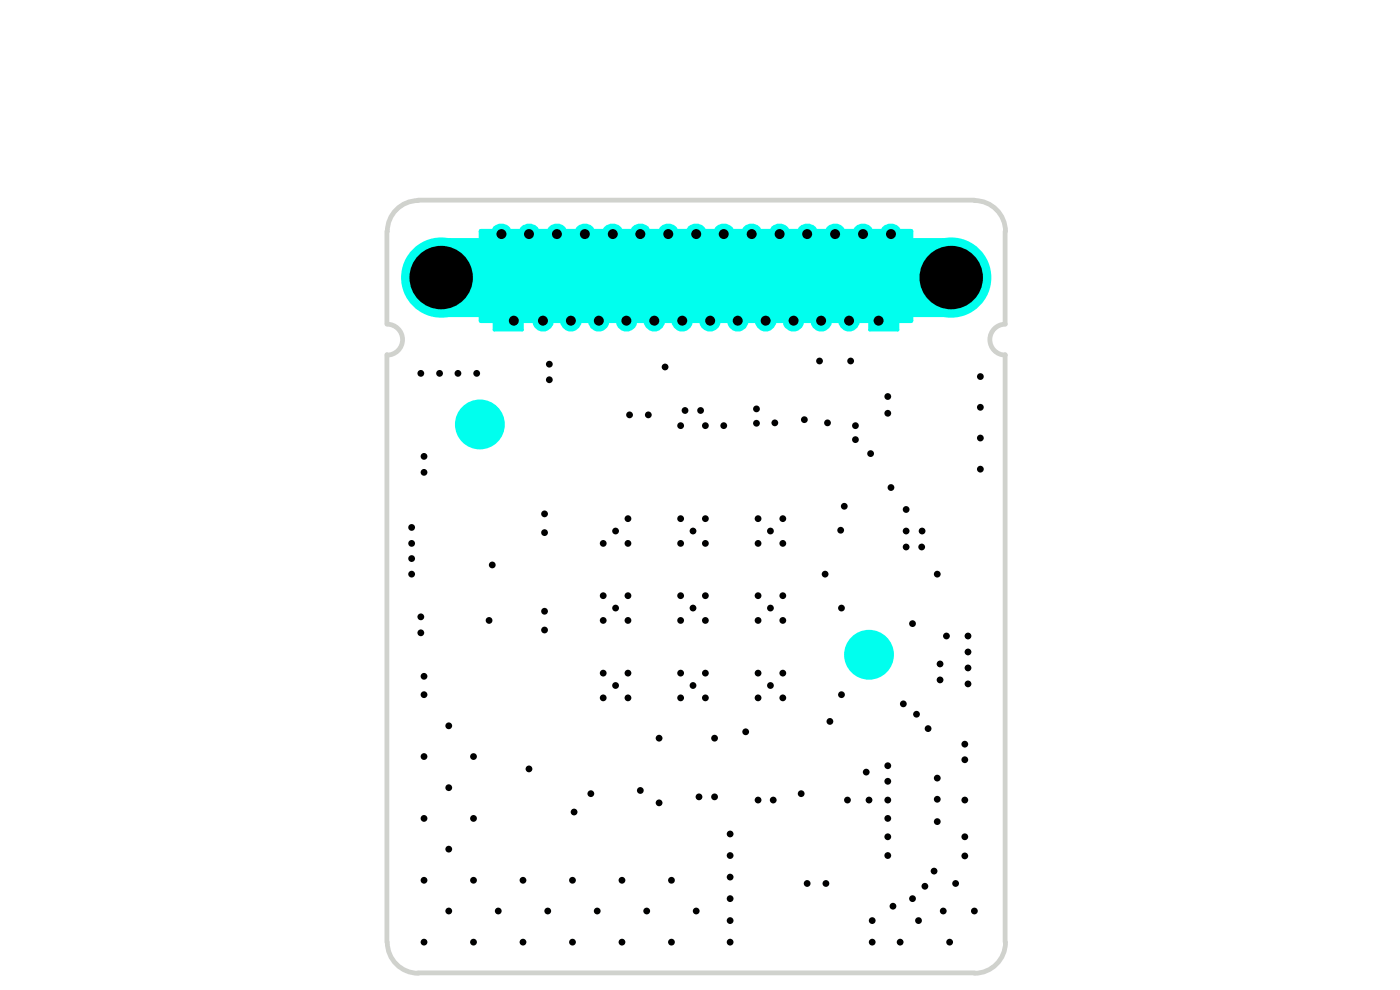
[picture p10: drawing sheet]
<svg xmlns="http://www.w3.org/2000/svg" width="297mm" height="210mm" viewBox="0 0 297 210" stroke-linecap="round" stroke-linejoin="round" font-family="sans-serif">
<path d="M82.1 49.1v19.6M88.7 42.5h118M88.7 42.5a6.6 6.6 0 0 0-6.5 6.6M206.8 42.5a6.6 6.6 0 0 1 6.5 6.6M213.2 49.1v19.6M82.1 75.2v124.6M82.1 68.8a3.3 3.3 0 0 1 3.3 3.2 3.3 3.3 0 0 1-3.3 3.3M213.2 75.2v124.6M213.3 68.8a3.3 3.3 0 0 0-3.3 3.2 3.3 3.3 0 0 0 3.3 3.3M82.2 199.9a6.6 6.6 0 0 0 6.5 6.5M213.3 199.9a6.6 6.6 0 0 1-6.5 6.5M88.7 206.4h118" fill="none" stroke="#d0d2cd" stroke-width="1"/>
<path d="M93.6 51h8.5v15.8h-8.5z" fill="none" stroke="#0fe" stroke-width="1"/>
<g fill="#0fe">
<path d="M93.6 51h8.5v15.8h-8.5z"/>
<path d="M104.9 60.5h5.9v9.5h-5.9z"/>
<circle cx="93.6" cy="58.9" r="8.5"/>
</g>
<path d="M104.9 60.5h5.9v9.5h-5.9z" fill="none" stroke="#0fe" stroke-width=".68"/>
<g fill="#0fe">
<path d="M104.6 48.1a2.32 2.32 0 0 1 3.2-.2 2.32 2.32 0 0 1 .4 3.2v6.1l-.1 .2-.3 .1h-2.9l-.4-.3v-6.1a2.6 2.6 0 0 1 .1-3z"/>
<path d="M110.5 48.1a2.32 2.32 0 0 1 3.2-.2 2.32 2.32 0 0 1 .4 3.2v6.1l-.1 .2-.3 .1-3.2-.1-.1-6.3a2.27 2.27 0 0 1 .1-3z"/>
<circle cx="101.8" cy="90" r="5.3"/>
</g>
<path d="M193.2 51h8.6v15.8h-8.6z" fill="none" stroke="#0fe" stroke-width="1"/>
<g fill="#0fe">
<path d="M193.2 51h8.6v15.8h-8.6z"/>
<path d="M160.7 60.2h3.4l.1 6.4a2.3 2.3 0 0 1-.2 3.1 2.3 2.3 0 0 1-3.1 0 2.3 2.3 0 0 1-.3-3.1z"/>
<path d="M166.6 60.2h3.4l.1 6.4a2.33 2.33 0 0 1-.2 3.1 2.33 2.33 0 0 1-3.2 0 2.33 2.33 0 0 1-.2-3.1z"/>
<path d="M172.5 60.2l3.2-.1 .4 .4v6.1a2.33 2.33 0 0 1-.3 3.1 2.33 2.33 0 0 1-3.1 0 2.33 2.33 0 0 1-.3-3.1z"/>
<path d="M178.4 60.2h3.4l.1 6.4a2.3 2.3 0 0 1-.2 3.1 2.3 2.3 0 0 1-3.2 0 2.3 2.3 0 0 1-.2-3.1z"/>
<path d="M184.5 60.5h6v9.5h-6z"/>
<circle cx="201.8" cy="58.9" r="8.5"/>
</g>
<path d="M184.5 60.5h6v9.5h-6z" fill="none" stroke="#0fe" stroke-width=".68"/>
<g fill="#0fe">
<path d="M113.5 60.2l3.2-.1 .3 .4v6.1a2.33 2.33 0 0 1-.2 3.1 2.33 2.33 0 0 1-3.2 0 2.33 2.33 0 0 1-.2-3.1z"/>
<path d="M119.4 60.2h3.4l.1 6.4a2.3 2.3 0 0 1-.2 3.1 2.3 2.3 0 0 1-3.2 0 2.3 2.3 0 0 1-.2-3.1z"/>
<path d="M116.5 48.1a2.28 2.28 0 0 1 3.1-.2 2.28 2.28 0 0 1 .3 3.2v6.1l-.2 .3-3.2-.1-.1-6.3a2.27 2.27 0 0 1 .1-3z"/>
<path d="M125.3 60.2h3.4l.1 6.4a2.33 2.33 0 0 1-.2 3.1 2.33 2.33 0 0 1-3.2 0 2.33 2.33 0 0 1-.2-3.1v-6.1z"/>
<path d="M122.4 48.1a2.28 2.28 0 0 1 3.2-.2 2.28 2.28 0 0 1 .3 3.2v6.1l-.1 .2-.3 .1-3.1-.1-.1-6.3a2.27 2.27 0 0 1 .1-3z"/>
<path d="M128.2 48.1a2.32 2.32 0 0 1 3.2-.2 2.32 2.32 0 0 1 .4 3.2v6.1l-.1 .2-.3 .1-3.2-.1-.1-6.3a2.6 2.6 0 0 1 .1-3z"/>
<path d="M131.2 60.2h3.5v6.4a2.33 2.33 0 0 1-.2 3.1 2.33 2.33 0 0 1-3.2 0 2.33 2.33 0 0 1-.2-3.1z"/>
<path d="M137.1 60.2h3.4l.1 6.4a2.3 2.3 0 0 1-.2 3.1 2.3 2.3 0 0 1-3.2 0 2.3 2.3 0 0 1-.2-3.1z"/>
<path d="M134.1 48.1a2.32 2.32 0 0 1 3.3-.2 2.32 2.32 0 0 1 .3 3.2v6.1l-.3 .3-3.3-.1v-6.3a2.27 2.27 0 0 1 0-3z"/>
<path d="M143 60.2h3.4l.1 6.4a2.3 2.3 0 0 1-.2 3.1 2.3 2.3 0 0 1-3.1 0 2.3 2.3 0 0 1-.2-3.1z"/>
<path d="M140.1 48.1a2.28 2.28 0 0 1 3.2-.2 2.28 2.28 0 0 1 .2 3.2v6.1v.2l-.3 .1-3.1-.1-.1-6.3a2.27 2.27 0 0 1 .1-3z"/>
<path d="M145.9 48.1a2.32 2.32 0 0 1 3.2-.2 2.32 2.32 0 0 1 .4 3.2v6.1l-.1 .2-.3 .1h-2.9l-.4-.3v-6.1a2.6 2.6 0 0 1 .1-3z"/>
<path d="M148.9 60.2h3.5v6.4a2.33 2.33 0 0 1-.2 3.1 2.33 2.33 0 0 1-3.2 0 2.33 2.33 0 0 1-.2-3.1z"/>
<path d="M154.8 60.2l3.2-.1 .4 .4v6.1a2.33 2.33 0 0 1-.3 3.1 2.33 2.33 0 0 1-3.1 0 2.33 2.33 0 0 1-.3-3.1z"/>
<path d="M151.8 48.2a2.32 2.32 0 0 1 3.2-.4 2.32 2.32 0 0 1 .4 3.3l-.1 6.3-3.2 .1-.3-.1v-.2v-6.1l-.4-.6a2.26 2.26 0 0 1 .4-2.3z"/>
<path d="M157.8 48.1a2.28 2.28 0 0 1 3.1-.2 2.28 2.28 0 0 1 .3 3.2v6.1v.2l-.3 .1-3.1-.1-.1-6.3a2.27 2.27 0 0 1 .1-3z"/>
<circle cx="184.4" cy="138.9" r="5.3"/>
</g>
<path d="M102.1 49.1h91.1v18.9h-91.1z" fill="none" stroke="#0fe" stroke-width="1"/>
<g fill="#0fe">
<path d="M102.1 49.1h91.1v18.9h-91.1z"/>
<path d="M163.6 48.1a2.32 2.32 0 0 1 3.2-.2 2.32 2.32 0 0 1 .4 3.2v6.1l-.1 .2-.3 .1h-2.9l-.4-.3v-6.1a2.6 2.6 0 0 1 .1-3z"/>
<path d="M169.5 48.1a2.32 2.32 0 0 1 3.3-.2 2.32 2.32 0 0 1 .3 3.2v6.1l-.1 .2-.2 .1-3.3-.1v-6.3a2.27 2.27 0 0 1 0-3z"/>
<path d="M175.5 48.1a2.28 2.28 0 0 1 3.1-.2 2.28 2.28 0 0 1 .3 3.2v6.1l-.2 .3-3.2-.1-.1-6.3a2.27 2.27 0 0 1 .1-3z"/>
<path d="M181.3 48.2a2.29 2.29 0 0 1 3.2-.3 2.29 2.29 0 0 1 .4 3.2v6.1l-.1 .2-.3 .1-3.1-.1-.1-6.3a2.29 2.29 0 0 1 0-2.9z"/>
<path d="M187.2 48.1a2.32 2.32 0 0 1 3.3-.2 2.32 2.32 0 0 1 .3 3.2v6.1l-.1 .2-.2 .1-3.3-.1v-6.3a2.6 2.6 0 0 1 0-3z"/>
</g>
<g fill="#000">
<circle cx="93.6" cy="58.9" r="6.7"/>
<circle cx="106.4" cy="49.7" r="1.06"/>
<circle cx="112.2" cy="49.7" r="1.06"/>
<circle cx="118.1" cy="49.7" r="1.06"/>
<circle cx="124.1" cy="49.7" r="1.06"/>
<circle cx="130" cy="49.7" r="1.06"/>
<circle cx="135.8" cy="49.7" r="1.06"/>
<circle cx="141.8" cy="49.7" r="1.06"/>
<circle cx="147.7" cy="49.7" r="1.06"/>
<circle cx="153.5" cy="49.7" r="1.06"/>
<circle cx="159.5" cy="49.7" r="1.06"/>
<circle cx="165.4" cy="49.7" r="1.06"/>
<circle cx="171.2" cy="49.7" r="1.06"/>
<circle cx="177.2" cy="49.7" r="1.06"/>
<circle cx="183.1" cy="49.7" r="1.06"/>
<circle cx="189" cy="49.7" r="1.06"/>
<circle cx="201.8" cy="58.9" r="6.7"/>
<circle cx="89.3" cy="79.2" r=".72"/>
<circle cx="93.3" cy="79.2" r=".72"/>
<circle cx="97.1" cy="79.2" r=".72"/>
<circle cx="101.1" cy="79.2" r=".72"/>
<circle cx="109" cy="68" r="1.06"/>
<circle cx="115.2" cy="68" r="1.06"/>
<circle cx="116.5" cy="77.3" r=".72"/>
<circle cx="121.1" cy="68" r="1.06"/>
<circle cx="127" cy="68" r="1.06"/>
<circle cx="132.9" cy="68" r="1.06"/>
<circle cx="138.8" cy="68" r="1.06"/>
<circle cx="141.1" cy="77.8" r=".72"/>
<circle cx="144.7" cy="68" r="1.06"/>
<circle cx="150.7" cy="68" r="1.06"/>
<circle cx="156.5" cy="68" r="1.06"/>
<circle cx="162.4" cy="68" r="1.06"/>
<circle cx="168.4" cy="68" r="1.06"/>
<circle cx="173.9" cy="76.6" r=".72"/>
<circle cx="174.2" cy="68" r="1.06"/>
<circle cx="180.1" cy="68" r="1.06"/>
<circle cx="180.5" cy="76.6" r=".72"/>
<circle cx="186.4" cy="68" r="1.06"/>
<circle cx="208" cy="79.9" r=".72"/>
<circle cx="90" cy="96.8" r=".72"/>
<circle cx="116.5" cy="80.6" r=".72"/>
<circle cx="133.6" cy="88" r=".72"/>
<circle cx="137.5" cy="88" r=".72"/>
<circle cx="144.4" cy="90.3" r=".72"/>
<circle cx="145.3" cy="87.1" r=".72"/>
<circle cx="148.6" cy="87.1" r=".72"/>
<circle cx="149.6" cy="90.3" r=".72"/>
<circle cx="153.5" cy="90.3" r=".72"/>
<circle cx="160.5" cy="89.8" r=".72"/>
<circle cx="160.5" cy="86.7" r=".72"/>
<circle cx="164.4" cy="89.7" r=".72"/>
<circle cx="170.6" cy="89" r=".72"/>
<circle cx="175.6" cy="89.7" r=".72"/>
<circle cx="181.5" cy="93.3" r=".72"/>
<circle cx="181.5" cy="90.3" r=".72"/>
<circle cx="184.7" cy="96.2" r=".72"/>
<circle cx="188.3" cy="87.7" r=".72"/>
<circle cx="188.3" cy="84.1" r=".72"/>
<circle cx="208" cy="86.4" r=".72"/>
<circle cx="208" cy="99.5" r=".72"/>
<circle cx="208" cy="92.9" r=".72"/>
<circle cx="87.3" cy="111.9" r=".72"/>
<circle cx="87.3" cy="118.5" r=".72"/>
<circle cx="87.3" cy="115.3" r=".72"/>
<circle cx="90" cy="100.2" r=".72"/>
<circle cx="104.4" cy="119.8" r=".72"/>
<circle cx="115.5" cy="113" r=".72"/>
<circle cx="115.5" cy="109" r=".72"/>
<circle cx="128" cy="115.3" r=".72"/>
<circle cx="130.6" cy="112.6" r=".72"/>
<circle cx="133.2" cy="110" r=".72"/>
<circle cx="133.2" cy="115.3" r=".72"/>
<circle cx="144.4" cy="115.3" r=".72"/>
<circle cx="144.4" cy="110" r=".72"/>
<circle cx="147" cy="112.6" r=".72"/>
<circle cx="149.6" cy="115.3" r=".72"/>
<circle cx="149.6" cy="110" r=".72"/>
<circle cx="160.8" cy="115.3" r=".72"/>
<circle cx="160.8" cy="110" r=".72"/>
<circle cx="163.4" cy="112.6" r=".72"/>
<circle cx="166.1" cy="115.3" r=".72"/>
<circle cx="166.1" cy="110" r=".72"/>
<circle cx="178.3" cy="112.5" r=".72"/>
<circle cx="179.1" cy="107.4" r=".72"/>
<circle cx="189" cy="103.4" r=".72"/>
<circle cx="192.2" cy="108.1" r=".72"/>
<circle cx="192.2" cy="116" r=".72"/>
<circle cx="192.2" cy="112.6" r=".72"/>
<circle cx="195.5" cy="116" r=".72"/>
<circle cx="195.6" cy="112.6" r=".72"/>
<circle cx="87.3" cy="121.8" r=".72"/>
<circle cx="89.3" cy="134.2" r=".72"/>
<circle cx="89.3" cy="130.8" r=".72"/>
<circle cx="103.8" cy="131.6" r=".72"/>
<circle cx="115.5" cy="133.6" r=".72"/>
<circle cx="115.5" cy="129.7" r=".72"/>
<circle cx="128" cy="126.4" r=".72"/>
<circle cx="128" cy="131.6" r=".72"/>
<circle cx="130.6" cy="129" r=".72"/>
<circle cx="133.2" cy="126.4" r=".72"/>
<circle cx="133.2" cy="131.6" r=".72"/>
<circle cx="144.4" cy="126.4" r=".72"/>
<circle cx="144.4" cy="131.6" r=".72"/>
<circle cx="147" cy="129" r=".72"/>
<circle cx="149.6" cy="126.4" r=".72"/>
<circle cx="149.6" cy="131.6" r=".72"/>
<circle cx="160.8" cy="126.4" r=".72"/>
<circle cx="160.8" cy="131.6" r=".72"/>
<circle cx="163.4" cy="129" r=".72"/>
<circle cx="166.1" cy="126.4" r=".72"/>
<circle cx="166.1" cy="131.6" r=".72"/>
<circle cx="175" cy="121.8" r=".72"/>
<circle cx="178.5" cy="129" r=".72"/>
<circle cx="193.6" cy="132.3" r=".72"/>
<circle cx="198.8" cy="121.8" r=".72"/>
<circle cx="200.8" cy="134.9" r=".72"/>
<circle cx="205.4" cy="138.3" r=".72"/>
<circle cx="205.4" cy="134.9" r=".72"/>
<circle cx="90" cy="143.5" r=".72"/>
<circle cx="90" cy="147.4" r=".72"/>
<circle cx="95.2" cy="154" r=".72"/>
<circle cx="128" cy="148" r=".72"/>
<circle cx="128" cy="142.8" r=".72"/>
<circle cx="130.6" cy="145.4" r=".72"/>
<circle cx="133.2" cy="148" r=".72"/>
<circle cx="133.2" cy="142.8" r=".72"/>
<circle cx="139.8" cy="156.6" r=".72"/>
<circle cx="144.4" cy="148" r=".72"/>
<circle cx="144.4" cy="142.8" r=".72"/>
<circle cx="147" cy="145.4" r=".72"/>
<circle cx="149.6" cy="148" r=".72"/>
<circle cx="149.6" cy="142.8" r=".72"/>
<circle cx="151.6" cy="156.6" r=".72"/>
<circle cx="158.2" cy="155.2" r=".72"/>
<circle cx="160.8" cy="148" r=".72"/>
<circle cx="160.8" cy="142.8" r=".72"/>
<circle cx="163.4" cy="145.4" r=".72"/>
<circle cx="166.1" cy="148" r=".72"/>
<circle cx="166.1" cy="142.8" r=".72"/>
<circle cx="176.1" cy="153" r=".72"/>
<circle cx="178.5" cy="147.4" r=".72"/>
<circle cx="191.6" cy="149.3" r=".72"/>
<circle cx="194.4" cy="151.5" r=".72"/>
<circle cx="196.9" cy="154.6" r=".72"/>
<circle cx="199.4" cy="140.8" r=".72"/>
<circle cx="199.4" cy="144.2" r=".72"/>
<circle cx="204.7" cy="157.9" r=".72"/>
<circle cx="205.4" cy="145.1" r=".72"/>
<circle cx="205.4" cy="141.7" r=".72"/>
<circle cx="90" cy="173.6" r=".72"/>
<circle cx="90" cy="160.5" r=".72"/>
<circle cx="95.2" cy="167.1" r=".72"/>
<circle cx="100.5" cy="173.6" r=".72"/>
<circle cx="100.5" cy="160.5" r=".72"/>
<circle cx="112.2" cy="163.1" r=".72"/>
<circle cx="121.8" cy="172.2" r=".72"/>
<circle cx="125.3" cy="168.4" r=".72"/>
<circle cx="135.8" cy="167.7" r=".72"/>
<circle cx="139.8" cy="170.3" r=".72"/>
<circle cx="148.3" cy="169" r=".72"/>
<circle cx="151.6" cy="169" r=".72"/>
<circle cx="154.9" cy="176.9" r=".72"/>
<circle cx="160.8" cy="169.7" r=".72"/>
<circle cx="164" cy="169.7" r=".72"/>
<circle cx="170" cy="168.4" r=".72"/>
<circle cx="179.8" cy="169.7" r=".72"/>
<circle cx="183.8" cy="163.8" r=".72"/>
<circle cx="184.4" cy="169.7" r=".72"/>
<circle cx="188.3" cy="165.7" r=".72"/>
<circle cx="188.3" cy="169.7" r=".72"/>
<circle cx="188.3" cy="173.6" r=".72"/>
<circle cx="188.3" cy="177.5" r=".72"/>
<circle cx="188.3" cy="162.4" r=".72"/>
<circle cx="198.8" cy="165.1" r=".72"/>
<circle cx="198.8" cy="169.5" r=".72"/>
<circle cx="198.8" cy="174.3" r=".72"/>
<circle cx="204.7" cy="169.7" r=".72"/>
<circle cx="204.7" cy="161.2" r=".72"/>
<circle cx="204.7" cy="177.5" r=".72"/>
<circle cx="90" cy="186.7" r=".72"/>
<circle cx="90" cy="199.9" r=".72"/>
<circle cx="95.2" cy="193.2" r=".72"/>
<circle cx="95.2" cy="180.1" r=".72"/>
<circle cx="100.5" cy="186.7" r=".72"/>
<circle cx="100.5" cy="199.9" r=".72"/>
<circle cx="105.7" cy="193.2" r=".72"/>
<circle cx="110.9" cy="186.7" r=".72"/>
<circle cx="110.9" cy="199.9" r=".72"/>
<circle cx="116.2" cy="193.2" r=".72"/>
<circle cx="121.4" cy="186.7" r=".72"/>
<circle cx="121.4" cy="199.9" r=".72"/>
<circle cx="126.7" cy="193.2" r=".72"/>
<circle cx="131.9" cy="186.7" r=".72"/>
<circle cx="131.9" cy="199.9" r=".72"/>
<circle cx="137.2" cy="193.2" r=".72"/>
<circle cx="142.4" cy="186.7" r=".72"/>
<circle cx="142.4" cy="199.9" r=".72"/>
<circle cx="147.7" cy="193.2" r=".72"/>
<circle cx="154.9" cy="186" r=".72"/>
<circle cx="154.9" cy="181.5" r=".72"/>
<circle cx="154.9" cy="199.9" r=".72"/>
<circle cx="154.9" cy="195.3" r=".72"/>
<circle cx="154.9" cy="190.6" r=".72"/>
<circle cx="171.2" cy="187.4" r=".72"/>
<circle cx="175.2" cy="187.4" r=".72"/>
<circle cx="185" cy="199.9" r=".72"/>
<circle cx="185" cy="195.3" r=".72"/>
<circle cx="188.3" cy="181.5" r=".72"/>
<circle cx="189.4" cy="192.2" r=".72"/>
<circle cx="191" cy="199.9" r=".72"/>
<circle cx="193.6" cy="190.6" r=".72"/>
<circle cx="194.9" cy="195.3" r=".72"/>
<circle cx="196.2" cy="188" r=".72"/>
<circle cx="198.2" cy="184.8" r=".72"/>
<circle cx="200.1" cy="193.2" r=".72"/>
<circle cx="201.5" cy="199.9" r=".72"/>
<circle cx="202.7" cy="187.4" r=".72"/>
<circle cx="204.7" cy="181.6" r=".72"/>
<circle cx="206.7" cy="193.2" r=".72"/>
</g>
</svg>
